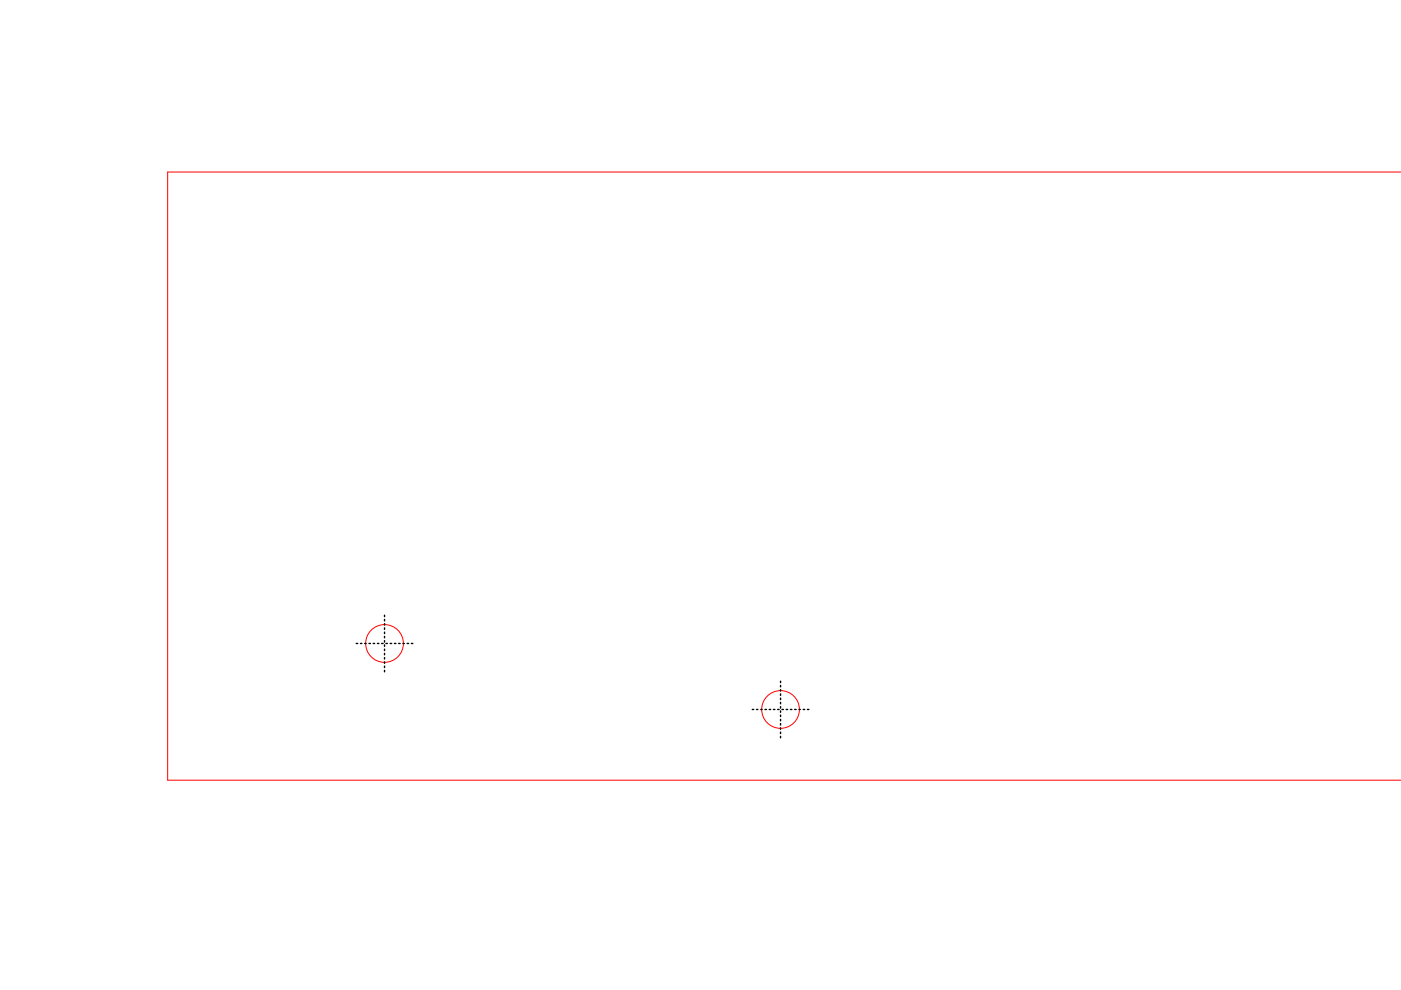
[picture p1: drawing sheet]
<svg xmlns="http://www.w3.org/2000/svg" width="297mm" height="210mm" viewBox="0 0 297 210" stroke-linecap="round" stroke-linejoin="round" font-family="sans-serif">
<g fill="none" stroke="#f00" stroke-width=".21">
<path d="M297.1 36.5h-261.6v128.9h261.6"/>
<circle cx="81.5" cy="136.4" r="4"/>
<circle cx="165.5" cy="150.4" r="4"/>
</g>
<path d="M81.5 130.4v12M87.5 136.4h-12M165.5 144.4v12M171.5 150.4h-12" fill="none" stroke="#000" stroke-width=".3" stroke-dasharray=".3 .6"/>
</svg>
